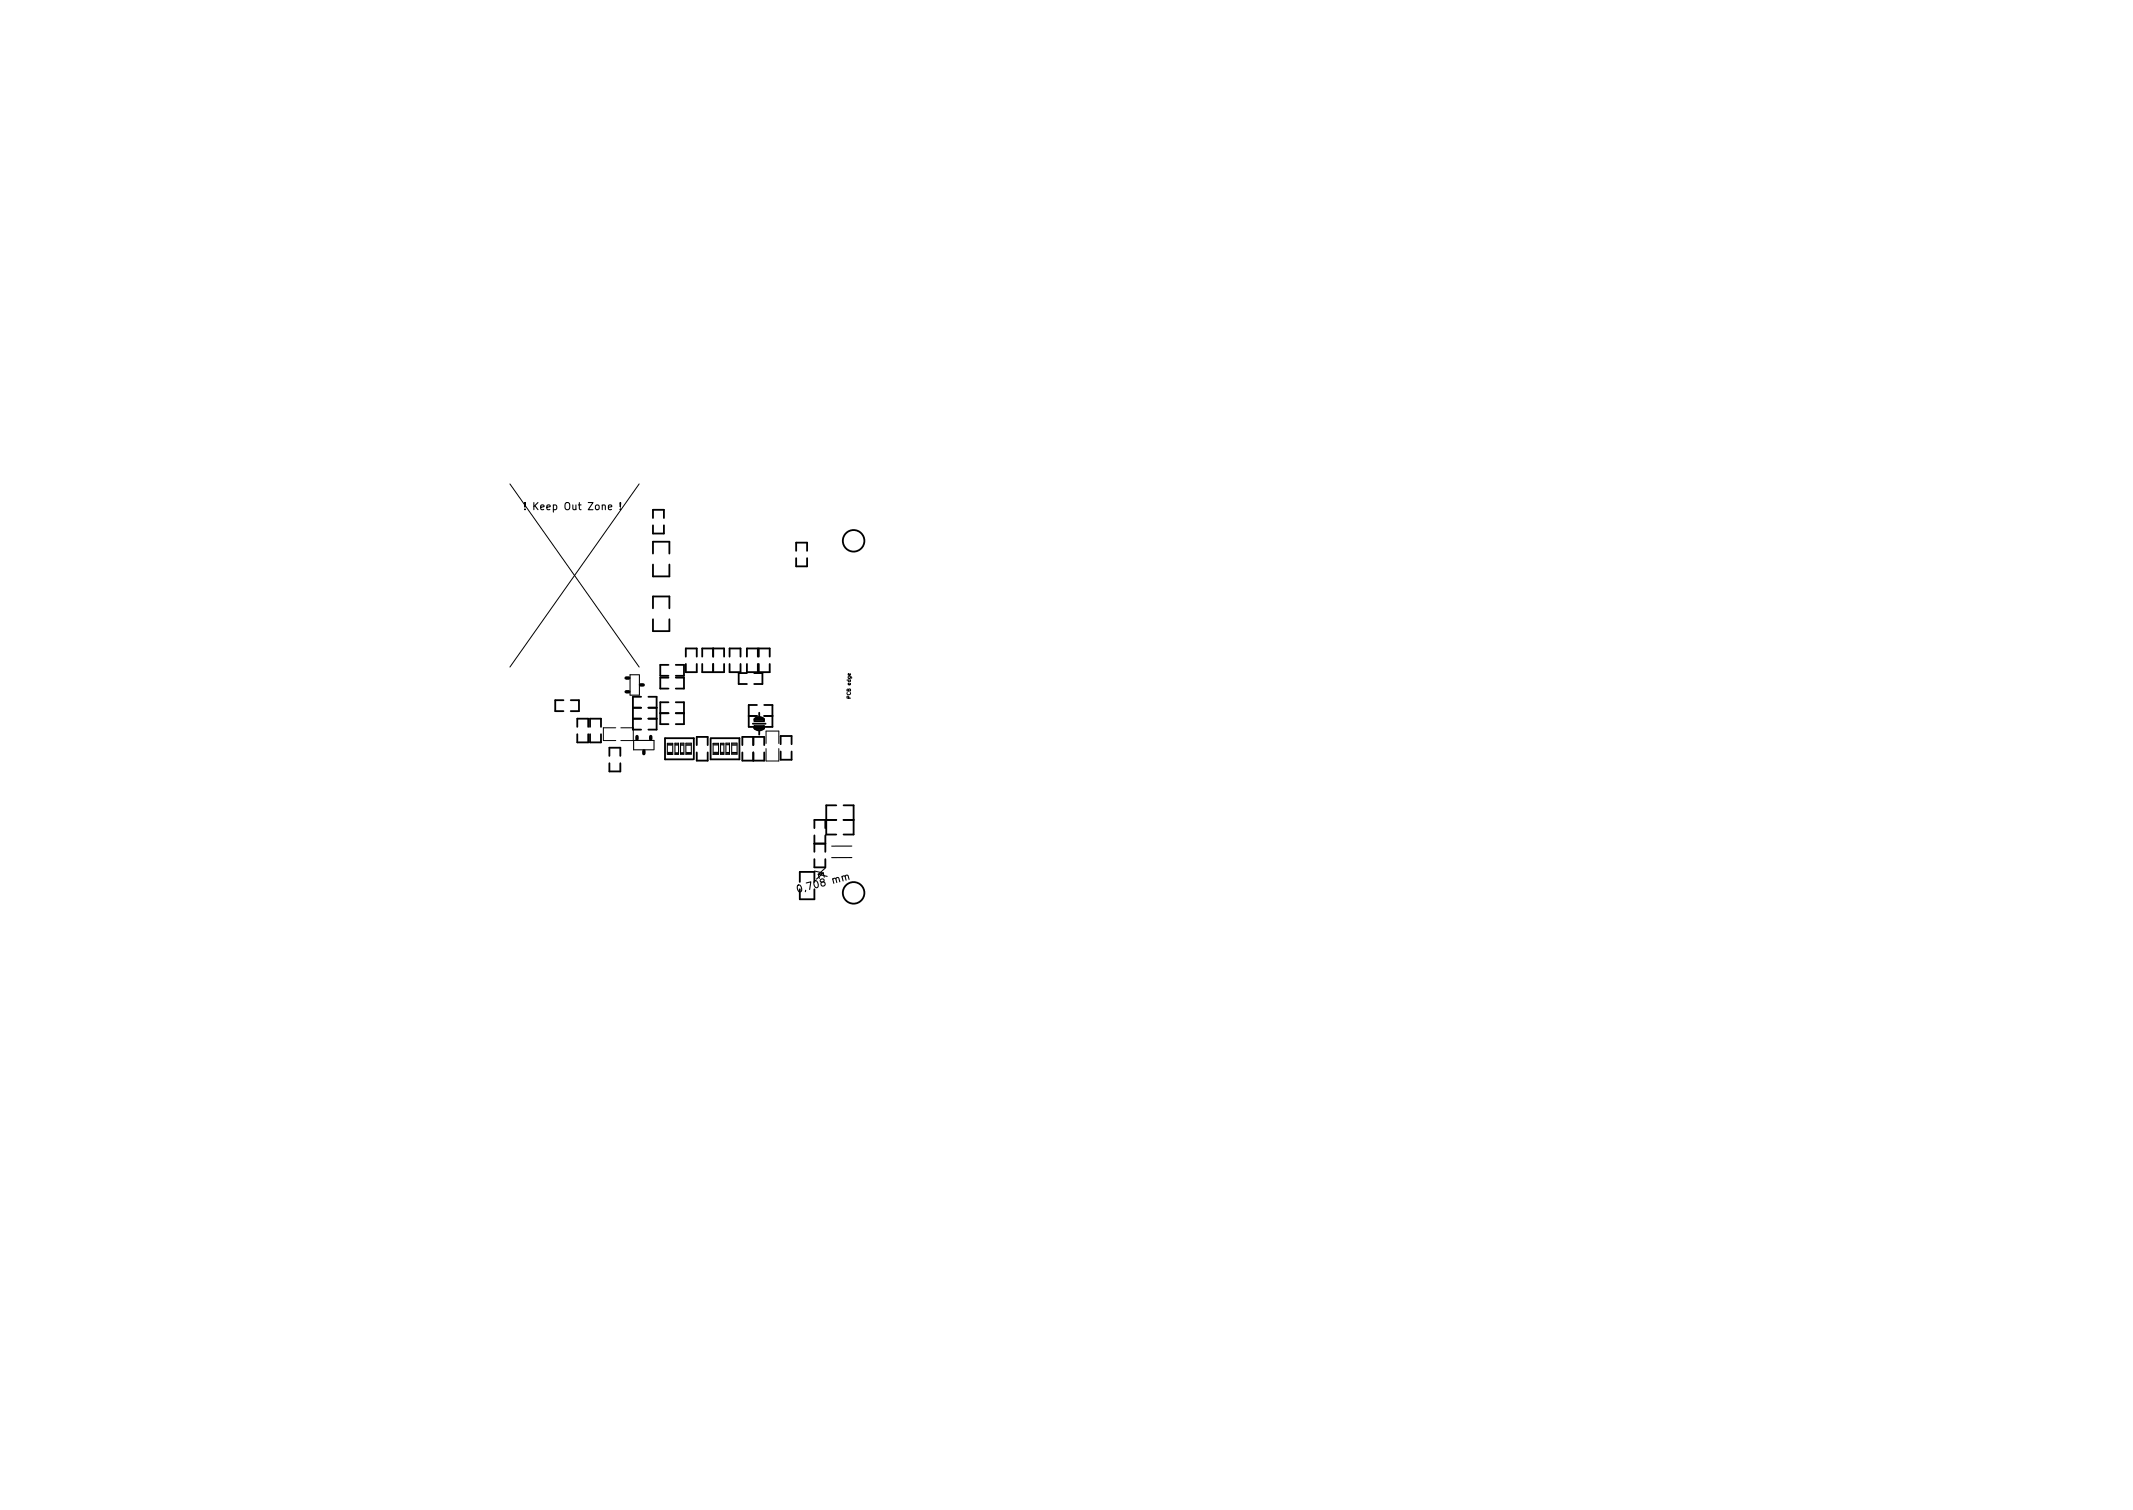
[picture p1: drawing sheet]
<svg xmlns="http://www.w3.org/2000/svg" width="297mm" height="210mm" viewBox="0 0 297 210" stroke-linecap="round" stroke-linejoin="round" font-family="sans-serif">
<defs><g id="words">
<g font-size="1.4">
<text x="73.9" y="71">! Keep Out Zone !</text>
<text x="111.7" y="124.2" transform="rotate(-14 111.7 124.2)">0,708 mm</text>
</g>
<text font-size=".7" x="118.5" y="97.2" transform="rotate(-90 118.5 97.2)">PCB edge</text>
</g></defs>
<g fill="none" stroke="#000" stroke-width=".15">
<path d="M73.1 70.9v.1M73.1 70v.6M86.4 70.9v.1M86.4 70v.6M89 94h-1.3v2.8h1.3v-2.8M88.2 103.1v1.3M88.2 104.4h2.8M88.3 103.1h2.8v1.3M92.9 105.1v-1.6h.8v1.6h-.7M93 103.7h.6M93 103.6h.7M93 104.8h.6"/>
<path d="M93.6 104.9h-.6M94 103.5h.5M94 103.5v1.5h.5v-1.5M94 103.6h.4M94 104.8h.4M94 104.9h.4M94 103.7h.4M94.8 103.5h.4v1.5h-.4zM94.8 103.8h.4M94.8 104.8h.4M94.8 104.9h.4M94.8 103.6h.4"/>
<path d="M95.5 103.5h.8M95.6 104.8h.6M95.6 103.8h.6M95.6 103.6h.6M96.3 104.9h-.7M96.3 103.5v1.5h-.8v-1.5M99.3 105h.8v-1.5h-.8v1.5M99.4 103.7h.6M99.4 104.8h.6M99.4 104.9h.6M100 103.6h-.7M100.3 103.5h.5v1.5h-.5z"/>
<path d="M100.4 104.8h.4M100.4 103.7h.4M100.4 103.6h.4M100.4 104.9h.4M101.1 103.5h.5v1.5h-.5zM101.1 103.7h.5M101.2 104.8h.3M101.2 104.9h.4M101.2 103.6h.3M101.9 105h.7M101.9 104.9h.7M101.9 103.8h.7"/>
<path d="M102 104.8h.6M102.6 103.6h-.6M102.6 103.5h-.7v1.5M102.6 103.5v1.5M118.6 117.8h-2.8M118.6 119.4h-2.8M113.4 121.3l1.2 .3M114.9 120.9l-.9 .8M117.7 122.1l.1-.2h.2l.2 .6"/>
</g>
<g fill="none" stroke="#000" stroke-width=".25">
<path d="M90.9 72.1v-1.1h1.6v1.1M90.9 73.1v1.2h1.6v-1.2M90.9 77.1v-1.7h2.3v1.7M90.9 78.6v1.7h2.3v-1.7M110.9 76.7v-1.1h1.5v1.1M110.9 77.7v1.2h1.5v-1.2M78.5 97.5h-1.2v1.5h1.2M79.5 97.5h1.1v1.5h-1.1M88.1 98.5h1.2M89.3 97h-1.2v4.6h1.2M90.3 98.5h1.1M90.3 97h1.1v4.6h-1.1"/>
<path d="M90.9 84.7v-1.6h2.3v1.6M90.9 86.2v1.7h2.3v-1.7M91.9 99.3h1.2M93.1 92.6h-1.2v1.5h1.2M93.1 94.4h-1.2v1.5h1.2M93.1 97.8h-1.2v3h1.2M94.1 92.6h1.1v1.5h-1.1M94.1 94.4h1.1v1.5h-1.1M94.1 97.8h1.1v3h-1.1M94.1 99.3h1.1M95.5 92.5v1.1h1.5v-1.1M95.5 91.4v-1.1h1.5v1.1"/>
<path d="M97.8 91.4v-1.1h3v1.1M97.8 92.5v1.1h3v-1.1M99.3 90.3v1.1M99.3 92.5v1.1M101.6 92.5v1.1h1.5v-1.1M101.6 91.4v-1.1h1.5v1.1M104 92.5v1.1h1.5v-1.1M104 91.4v-1.1h1.5v1.1M104 93.7h-1.1v1.5h1.1M104.3 99.7h1.1M105 93.7h1.2v1.5h-1.2M105.4 98.2h-1.1v3h1.1"/>
<path d="M105.7 92.5v1.1h1.5v-1.1M105.7 91.4v-1.1h1.5v1.1M105.7 99.2v.6M106.4 99.7h1.2M106.4 98.2h1.2v3h-1.2M80.4 101.2v-1.1h1.5v1.1M80.4 102.2v1.2h1.5v-1.2M82.2 101.2v-1.1h1.5v1.1M82.2 102.2v1.2h1.5v-1.2M84.9 105.3v-1.2h1.5v1.2M84.9 106.3v1.1h1.5v-1.1M88.1 100.1h1.2"/>
<path d="M90.3 100.1h1.1M96.6 105.7v-2.9h-4v2.9h4M97 103.8v-1.2h1.6v1.2M97 104.8v1.1h1.6v-1.1M99 102.8h4v2.9h-4v-2.9M103.4 104.8v1.1h3v-1.1M103.4 103.8v-1.2h3v1.2M104.8 100.8h1.8M104.9 102.6v1.2M104.9 104.8v1.1M105.1 101.1h1.3v.3a.93 .93 0 0 1-1.3 0zM105.1 100.1a.93 .93 0 0 1 1.3 0v.3h-1.3z"/>
<path d="M105.1 100.2h1.3M105.1 101.3h1.3M105.2 101.5h1M105.2 100h1M105.7 101.8v.5M108.7 103.6v-1.1h1.5v1.1M108.7 104.6v1.2h1.5v-1.2M113.4 115.3v-1.1h1.5v1.1M113.4 116.3v2.3M113.4 119.6v1.2h1.5v-1.2M113.4 117.5h1.5M114.9 116.3v2.3"/>
<path d="M115.1 114.2h1.4M116.5 112.1h-1.4v4.1h1.4M117.5 114.2h1.4M117.5 112.1h1.4v4.1h-1.4M111.4 122.8v-1.4h2v1.4M111.4 123.8v1.4h2v-1.4"/>
<circle cx="118.9" cy="75.3" r="1.5"/>
<circle cx="118.9" cy="124.3" r="1.5"/>
</g>
<path d="M71 67.4l18 25.5M89 67.4l-18 25.5M85.8 101.3h-1.8v1.8h1.8M86.5 101.3h1.7v1.8h-1.7M106.7 103.5v-1.7h1.8v1.7M106.7 104.2v1.8h1.8v-1.8" fill="none" stroke="#000" stroke-width=".14"/>
<path d="M87.2 94.4h.4M87.2 96.3h.4M89.2 95.4h.4M88.7 102.6v.3M89.7 104.6v.3M90.6 102.6v.3" fill="none" stroke="#000" stroke-width=".48"/>
<use href="#words"/>
</svg>
